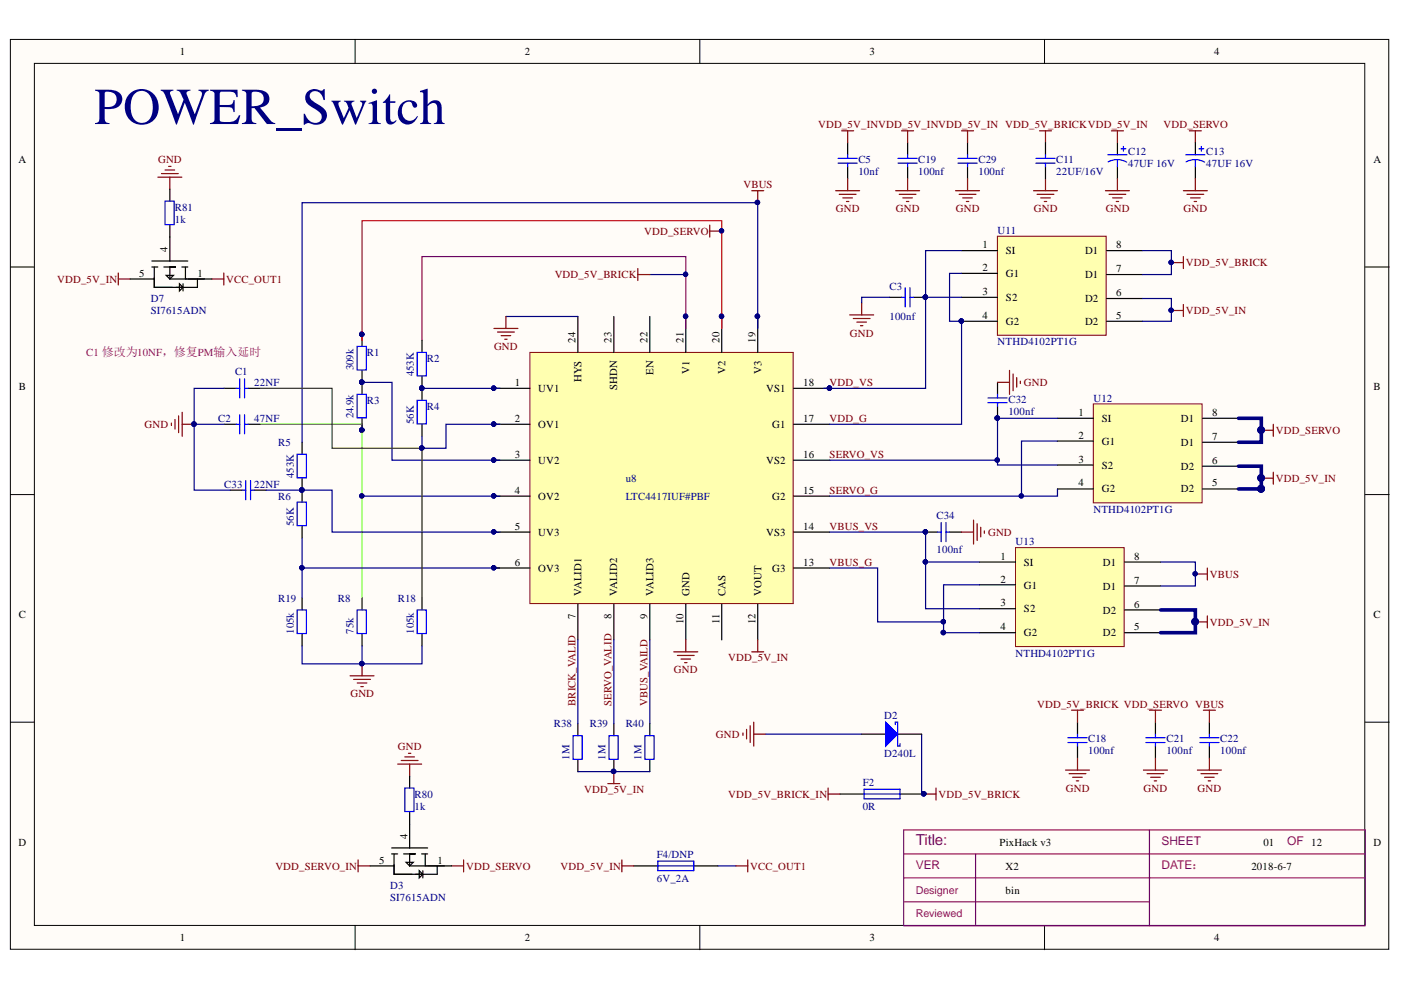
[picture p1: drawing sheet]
<svg xmlns="http://www.w3.org/2000/svg" width="297mm" height="210mm" viewBox="0 0 297 210" stroke-linecap="round" stroke-linejoin="round" font-family="sans-serif">
<defs><g id="words">
<text font-size="11" fill="#000080" x="20" y="26.3">POWER_Switch</text>
<text font-size="3.2" fill="#7d0089" x="194.2" y="179.1">Title:</text>
<g font-size="2.5" fill="#800080">
<text x="246.3" y="179.2">SHEET</text>
<text x="272.9" y="179.2">OF 12</text>
<text x="194.2" y="184.3">VER</text>
</g>
<text font-size="2.5" fill="#a1006a" x="246.3" y="184.3">DATE：</text>
<g font-size="2.3">
<text x="38.2" y="11.7">1</text>
<text x="111.3" y="11.7">2</text>
<text x="184.4" y="11.7">3</text>
<text x="257.5" y="11.7">4</text>
<text x="3.9" y="34.5">A</text>
<text x="291.2" y="34.5">A</text>
<text x="35.5" y="53.4" transform="rotate(-90 35.5 53.4)">4</text>
<text x="208.3" y="52.7">1</text>
<text x="213.3" y="53.9">SI</text>
<text x="230" y="53.9">D1</text>
<text x="236.6" y="52.7">8</text>
<text x="29.5" y="58.7">5</text>
<text x="41.9" y="58.7">1</text>
<text x="208.3" y="57.5">2</text>
<text x="213.3" y="58.8">G1</text>
<text x="230" y="59">D1</text>
<text x="236.6" y="57.7">7</text>
<text x="208.3" y="62.6">3</text>
<text x="213.3" y="63.8">S2</text>
<text x="230" y="64.1">D2</text>
<text x="236.6" y="62.8">6</text>
<text x="208.3" y="67.6">4</text>
<text x="213.3" y="68.9">G2</text>
<text x="230" y="68.9">D2</text>
<text x="236.6" y="67.6">5</text>
<text x="122" y="72.7" transform="rotate(-90 122 72.7)">24</text>
<text x="129.6" y="72.7" transform="rotate(-90 129.6 72.7)">23</text>
<text x="137.3" y="72.7" transform="rotate(-90 137.3 72.7)">22</text>
<text x="144.9" y="72.7" transform="rotate(-90 144.9 72.7)">21</text>
<text x="152.5" y="72.7" transform="rotate(-90 152.5 72.7)">20</text>
<text x="160.2" y="72.7" transform="rotate(-90 160.2 72.7)">19</text>
<text x="4" y="82.8">B</text>
<text x="109.1" y="81.8">1</text>
<text x="114.1" y="83.1">UV1</text>
<text x="123.3" y="81.1" transform="rotate(-90 123.3 81.1)">HYS</text>
<text x="130.9" y="82.8" transform="rotate(-90 130.9 82.8)">SHDN</text>
<text x="138.6" y="79.6" transform="rotate(-90 138.6 79.6)">EN</text>
<text x="146.2" y="79.3" transform="rotate(-90 146.2 79.3)">V1</text>
<text x="153.8" y="79.3" transform="rotate(-90 153.8 79.3)">V2</text>
<text x="161.4" y="79.3" transform="rotate(-90 161.4 79.3)">V3</text>
<text x="162.4" y="83.1">VS1</text>
<text x="170.3" y="81.8">18</text>
<text x="291.2" y="82.8">B</text>
<text x="109.1" y="89.4">2</text>
<text x="170.3" y="89.4">17</text>
<text x="228.7" y="88.2">1</text>
<text x="233.6" y="89.4">SI</text>
<text x="250.3" y="89.4">D1</text>
<text x="257" y="88.2">8</text>
<text x="114.1" y="90.7">OV1</text>
<text x="163.7" y="90.7">G1</text>
<text x="228.7" y="93">2</text>
<text x="233.6" y="94.3">G1</text>
<text x="250.3" y="94.5">D1</text>
<text x="257" y="93.3">7</text>
<text x="109.1" y="97.1">3</text>
<text x="114.1" y="98.3">UV2</text>
<text x="162.4" y="98.3">VS2</text>
<text x="170.3" y="97.1">16</text>
<text x="228.7" y="98.1">3</text>
<text x="233.6" y="99.3">S2</text>
<text x="250.3" y="99.6">D2</text>
<text x="257" y="98.3">6</text>
<text x="109.1" y="104.7">4</text>
<text x="114.1" y="105.9">OV2</text>
<text x="163.7" y="105.9">G2</text>
<text x="170.3" y="104.7">15</text>
<text x="228.7" y="103.1">4</text>
<text x="233.6" y="104.4">G2</text>
<text x="250.3" y="104.4">D2</text>
<text x="257" y="103.1">5</text>
<text x="109.1" y="112.4">5</text>
<text x="114.1" y="113.6">UV3</text>
<text x="162.4" y="113.6">VS3</text>
<text x="170.3" y="112.4">14</text>
<text x="109.1" y="120">6</text>
<text x="170.3" y="120">13</text>
<text x="212.1" y="118.7">1</text>
<text x="217.1" y="120">SI</text>
<text x="233.8" y="120">D1</text>
<text x="240.4" y="118.7">8</text>
<text x="114.1" y="121.2">OV3</text>
<text x="163.7" y="121.2">G3</text>
<text x="212.1" y="123.5">2</text>
<text x="217.1" y="124.8">G1</text>
<text x="233.8" y="125">D1</text>
<text x="240.4" y="123.8">7</text>
<text x="4" y="131">C</text>
<text x="122" y="131.2" transform="rotate(-90 122 131.2)">7</text>
<text x="123.3" y="126.3" transform="rotate(-90 123.3 126.3)">VALID1</text>
<text x="129.6" y="131.2" transform="rotate(-90 129.6 131.2)">8</text>
<text x="130.9" y="126.3" transform="rotate(-90 130.9 126.3)">VALID2</text>
<text x="137.3" y="131.2" transform="rotate(-90 137.3 131.2)">9</text>
<text x="138.6" y="126.3" transform="rotate(-90 138.6 126.3)">VALID3</text>
<text x="146.2" y="126.3" transform="rotate(-90 146.2 126.3)">GND</text>
<text x="153.8" y="126.3" transform="rotate(-90 153.8 126.3)">CAS</text>
<text x="161.4" y="126.3" transform="rotate(-90 161.4 126.3)">VOUT</text>
<text x="212.1" y="128.6">3</text>
<text x="217.1" y="129.9">S2</text>
<text x="233.8" y="130.1">D2</text>
<text x="240.4" y="128.8">6</text>
<text x="291.2" y="131">C</text>
<text x="144.9" y="132.4" transform="rotate(-90 144.9 132.4)">10</text>
<text x="152.5" y="132.3" transform="rotate(-90 152.5 132.3)">11</text>
<text x="160.2" y="132.4" transform="rotate(-90 160.2 132.4)">12</text>
<text x="212.1" y="133.7">4</text>
<text x="217.1" y="134.9">G2</text>
<text x="233.8" y="134.9">D2</text>
<text x="240.4" y="133.7">5</text>
<text x="3.9" y="179.3">D</text>
<text x="86.4" y="177.8" transform="rotate(-90 86.4 177.8)">4</text>
<text x="211.9" y="179.3">PixHack v3</text>
<text x="267.9" y="179.3">01</text>
<text x="291.2" y="179.3">D</text>
<text x="80.4" y="183.1">5</text>
<text x="92.7" y="183.1">1</text>
<text x="213.2" y="184.4">X2</text>
<text x="265.3" y="184.4">2018-6-7</text>
<text x="213.2" y="189.4">bin</text>
<text x="38.2" y="199.6">1</text>
<text x="111.3" y="199.6">2</text>
<text x="184.4" y="199.6">3</text>
<text x="257.5" y="199.6">4</text>
</g>
<g font-size="2.3" fill="#800000">
<text x="173.4" y="27.2">VDD_5V_INVDD_5V_INVDD_5V_IN VDD_5V_BRICKVDD_5V_IN</text>
<text x="246.7" y="27.2">VDD_SERVO</text>
<text x="33.5" y="34.5">GND</text>
<text x="157.6" y="39.9">VBUS</text>
<text x="177.2" y="45">GND</text>
<text x="189.9" y="45">GND</text>
<text x="202.6" y="45">GND</text>
<text x="219.2" y="45">GND</text>
<text x="234.4" y="45">GND</text>
<text x="250.9" y="45">GND</text>
<text x="136.6" y="49.8">VDD_SERVO</text>
<text x="12.1" y="59.9">VDD_5V_IN</text>
<text x="48" y="59.9">VCC_OUT1</text>
<text x="117.6" y="59">VDD_5V_BRICK</text>
<text x="251.4" y="56.5">VDD_5V_BRICK</text>
<text x="180.2" y="71.4">GND</text>
<text x="251.4" y="66.6">VDD_5V_IN</text>
<text x="104.7" y="74.2">GND</text>
<text x="175.9" y="81.8">VDD_VS</text>
<text x="217.1" y="81.8">GND</text>
<text x="175.9" y="89.4">VDD_G</text>
<text x="30.6" y="90.7">GND</text>
<text x="270.5" y="92">VDD_SERVO</text>
<text x="175.9" y="97.1">SERVO_VS</text>
<text x="175.9" y="104.7">SERVO_G</text>
<text x="270.5" y="102.1">VDD_5V_IN</text>
<text x="175.9" y="112.4">VBUS_VS</text>
<text x="209.5" y="113.6">GND</text>
<text x="175.9" y="120">VBUS_G</text>
<text x="256.5" y="122.5">VBUS</text>
<text x="256.5" y="132.6">VDD_5V_IN</text>
<text x="142.9" y="142.8">GND</text>
<text x="154.4" y="140.3">VDD_5V_IN</text>
<text x="74.3" y="147.9">GND</text>
<text x="122" y="149.6" transform="rotate(-90 122 149.6)">BRICK_VALID</text>
<text x="129.6" y="149.6" transform="rotate(-90 129.6 149.6)">SERVO_VALID</text>
<text x="137.3" y="149.6" transform="rotate(-90 137.3 149.6)">VBUS_VAILD</text>
<text x="219.9" y="150.1">VDD_5V_BRICK VDD_SERVO VBUS</text>
<text x="84.4" y="158.9">GND</text>
<text x="151.8" y="156.4">GND</text>
<text x="226" y="167.9">GND</text>
<text x="242.5" y="167.9">GND</text>
<text x="253.9" y="167.9">GND</text>
<text x="123.9" y="168.1">VDD_5V_IN</text>
<text x="154.4" y="169.2">VDD_5V_BRICK_IN</text>
<text x="199" y="169.2">VDD_5V_BRICK</text>
<text x="58.4" y="184.4">VDD_SERVO_IN</text>
<text x="98.8" y="184.4">VDD_SERVO</text>
<text x="118.9" y="184.4">VDD_5V_IN</text>
<text x="159.1" y="184.4">VCC_OUT1</text>
</g>
<g font-size="2.3" fill="#000080">
<text x="182" y="34.6">C5</text>
<text x="194.7" y="34.6">C19</text>
<text x="207.5" y="34.6">C29</text>
<text x="223.9" y="34.6">C11</text>
<text x="239.2" y="32.8">C12</text>
<text x="239.2" y="35.3">47UF 16V</text>
<text x="255.8" y="32.8">C13</text>
<text x="255.8" y="35.3">47UF 16V</text>
<text x="182" y="37.1">10nf</text>
<text x="194.7" y="37.1">100nf</text>
<text x="207.5" y="37.1">100nf</text>
<text x="223.9" y="37.1">22UF/16V</text>
<text x="37.1" y="44.7">R81</text>
<text x="37.1" y="47.3">1k</text>
<text x="211.5" y="49.6">U11</text>
<text x="32" y="64">D7</text>
<text x="188.6" y="61.6">C3</text>
<text x="32" y="66.5">SI7615ADN</text>
<text x="188.6" y="67.9">100nf</text>
<text x="77.8" y="75.5">R1</text>
<text x="90.5" y="76.8">R2</text>
<text x="211.5" y="73.2">NTHD4102PT1G</text>
<text x="49.8" y="79.6">C1</text>
<text x="53.9" y="81.8">22NF</text>
<text x="75" y="78.5" transform="rotate(-90 75 78.5)">309k</text>
<text x="87.7" y="79.8" transform="rotate(-90 87.7 79.8)">453K</text>
<text x="46.3" y="89.4">C2</text>
<text x="53.9" y="89.4">47NF</text>
<text x="75" y="88.7" transform="rotate(-90 75 88.7)">24.9k</text>
<text x="77.8" y="85.6">R3</text>
<text x="87.7" y="90" transform="rotate(-90 87.7 90)">56K</text>
<text x="90.5" y="86.9">R4</text>
<text x="213.8" y="85.4">C32</text>
<text x="213.8" y="87.9">100nf</text>
<text x="231.8" y="85.1">U12</text>
<text x="59" y="94.5">R5</text>
<text x="62.3" y="101.4" transform="rotate(-90 62.3 101.4)">453K</text>
<text x="47.5" y="103.4">C33</text>
<text x="53.9" y="103.4">22NF</text>
<text x="59" y="105.9">R6</text>
<text x="132.7" y="102.1">u8</text>
<text x="132.7" y="105.9">LTC4417IUF#PBF</text>
<text x="62.3" y="111.5" transform="rotate(-90 62.3 111.5)">56K</text>
<text x="198.6" y="110.1">C34</text>
<text x="231.8" y="108.7">NTHD4102PT1G</text>
<text x="198.6" y="117.2">100nf</text>
<text x="215.3" y="115.7">U13</text>
<text x="59" y="127.6">R19</text>
<text x="71.7" y="127.6">R8</text>
<text x="84.4" y="127.6">R18</text>
<text x="62.3" y="134.4" transform="rotate(-90 62.3 134.4)">105k</text>
<text x="75" y="134.4" transform="rotate(-90 75 134.4)">75k</text>
<text x="87.7" y="134.4" transform="rotate(-90 87.7 134.4)">105k</text>
<text x="215.3" y="139.2">NTHD4102PT1G</text>
<text x="117.4" y="154.2">R38</text>
<text x="125" y="154.2">R39</text>
<text x="132.7" y="154.2">R40</text>
<text x="187.5" y="152.3">D2</text>
<text x="120.7" y="161" transform="rotate(-90 120.7 161)">1M</text>
<text x="128.3" y="161" transform="rotate(-90 128.3 161)">1M</text>
<text x="136" y="161" transform="rotate(-90 136 161)">1M</text>
<text x="187.5" y="160.5">D240L</text>
<text x="230.7" y="157.4">C18</text>
<text x="230.7" y="159.9">100nf</text>
<text x="247.3" y="157.4">C21</text>
<text x="247.3" y="159.9">100nf</text>
<text x="258.7" y="157.4">C22</text>
<text x="258.7" y="159.9">100nf</text>
<text x="182.9" y="166.6">F2</text>
<text x="87.9" y="169.2">R80</text>
<text x="87.9" y="171.7">1k</text>
<text x="182.9" y="171.7">0R</text>
<text x="139.3" y="181.8">F4/DNP</text>
<text x="82.7" y="188.4">D3</text>
<text x="82.7" y="191">SI7615ADN</text>
<text x="139.3" y="186.9">6V_2A</text>
</g>
<g font-size="2.3" fill="#800080">
<text x="18.3" y="75.5">C1 修改为10NF，修复PM输入延时</text>
<text x="194.2" y="189.4">Designer</text>
<text x="194.2" y="194.5">Reviewed</text>
</g>
</g></defs>
<g fill="#fffcf8" stroke="#000" stroke-width=".21">
<path d="M2.2 8.4h292.2v192.9h-292.2z"/>
<path d="M7.3 13.4h282.1v182.8h-282.1z"/>
</g>
<path d="M75.3 8.4v5M148.4 8.4v5M221.5 8.4v5M2.2 56.6h5.1M289.5 56.6h5M2.2 104.9h5.1M289.5 104.9h5M2.2 153.1h5.1M289.5 153.1h5M75.3 196.3v5.1M148.4 196.3v5.1M221.5 196.3v5.1" fill="none" stroke="#000" stroke-width=".21"/>
<path d="M243.7 176v20.3M191.6 196v-20h97.9v20M191.6 181.1h97.9M191.6 191.2h52.1M191.6 186.1h97.9M191.6 196.3h97.9M206.8 181.1v14.9" fill="none" stroke="#800080" stroke-width=".25"/>
<path d="M112.4 74.7h55.8v53.3h-55.8z" fill="#ffffb0" stroke="#800000" stroke-width=".21"/>
<g fill="none" stroke="#000" stroke-width=".25">
<path d="M122.5 67.1v7.6M130.1 67.1v7.6M137.8 67.1v7.6M145.4 67.1v7.6M153 67.1v7.6M160.7 67.1v7.6M104.7 82.3h7.7M104.7 90h7.7M104.7 97.6h7.7M168.3 82.3h7.6M168.3 90h7.6M168.3 97.6h7.6"/>
<path d="M104.7 105.2h7.7M104.7 112.8h7.7M168.3 105.2h7.6M168.3 112.8h7.6M104.7 120.4h7.7M122.5 128.1v7.6M130.1 128.1v7.6M137.8 128.1v7.6M145.4 128.1v7.6M153 128.1v7.6M160.7 128.1v7.6M168.3 120.4h7.6"/>
</g>
<g fill="#000080" stroke="#000080" stroke-width=".21">
<circle cx="104.7" cy="82.3" r=".46"/>
<circle cx="104.7" cy="89.9" r=".46"/>
<circle cx="104.7" cy="97.5" r=".46"/>
<circle cx="104.7" cy="105.1" r=".46"/>
<circle cx="104.7" cy="112.8" r=".46"/>
<circle cx="104.7" cy="120.4" r=".46"/>
<circle cx="175.8" cy="82.3" r=".46"/>
<circle cx="160.6" cy="67.1" r=".47"/>
<circle cx="153" cy="67.1" r=".46"/>
<circle cx="145.3" cy="67.1" r=".46"/>
</g>
<path d="M211.5 50.1h23v21h-23z" fill="#ffffb0" stroke="#800000" stroke-width=".21"/>
<g fill="none" stroke="#000" stroke-width=".25">
<path d="M203.9 58h7.6M203.9 53.1h7.6M234.6 53.1h7.7M234.6 58.2h7.7M76.8 70.9v2.5M76.8 78.5v5.1M89.5 72.2v2.5M89.5 79.8v5.1M203.9 68.1h7.6M203.9 63h7.6M234.6 68.1h7.7M234.6 63.3h7.7"/>
<path d="M64.1 93.8v2.5M76.8 88.7v2.5M89.5 90v2.5M64.1 101.4v5.1M64.1 111.5v2.6M64.1 126.8v2.5M64.1 134.4v2.5M76.8 126.8v2.5M76.8 134.4v2.5M89.5 126.8v2.5M89.5 134.4v2.5"/>
</g>
<g fill="#000080" stroke="#000080" stroke-width=".21">
<circle cx="203.8" cy="68.1" r=".46"/>
<circle cx="145.3" cy="67.1" r=".46"/>
<circle cx="145.3" cy="58.2" r=".46"/>
<circle cx="104.7" cy="82.3" r=".46"/>
<circle cx="89.4" cy="82.3" r=".46"/>
<circle cx="76.7" cy="70.9" r=".47"/>
<circle cx="76.7" cy="81" r=".46"/>
<circle cx="104.7" cy="97.5" r=".46"/>
<circle cx="76.7" cy="91.2" r=".46"/>
<circle cx="64" cy="103.9" r=".46"/>
<circle cx="76.7" cy="105.1" r=".46"/>
<circle cx="104.7" cy="105.1" r=".46"/>
<circle cx="64" cy="120.4" r=".46"/>
<circle cx="76.7" cy="140.7" r=".46"/>
<circle cx="130.1" cy="163.6" r=".46"/>
<circle cx="153" cy="48.9" r=".46"/>
<circle cx="160.6" cy="42.9" r=".46"/>
<circle cx="248.3" cy="55.6" r=".47"/>
<circle cx="248.3" cy="65.8" r=".46"/>
</g>
<path d="M145.4 69.6v-15.2h-55.9v17.8" fill="none" stroke="#800080" stroke-width=".25"/>
<path d="M137.8 58.2h7.6M242.3 53.1h6.1v5.1h-6.1M107.3 67.1h15.2M242.3 63.3h6.1v4.8h-6.1M76.8 81.1h6.3v16.5h22.9M89.5 82.3h16.5M76.8 105.2h29.2M64.1 136.9v3.8h12.7M64.1 120.4v6.4M76.8 136.9v3.8M89.5 136.9v3.8h-12.7" fill="none" stroke="#000080" stroke-width=".25"/>
<path d="M75.7 73.4h2v5.1h-2zM88.5 74.7h1.9v5h-1.9zM63 96.3h2v5h-2zM75.7 83.6h2v5h-2zM88.5 84.9h1.9v5h-1.9zM63 106.5h2v4.9h-2zM63 129.3h2v5h-2zM75.7 129.3h2v5h-2zM88.5 129.3h1.9v5h-1.9z" fill="none" stroke="#00f" stroke-width=".25"/>
<g fill="none" stroke="#800000" stroke-width=".25">
<path d="M135.2 56.9v2.6M135.2 58.2h2.6M150.5 47.7v2.6M150.5 49h2.5M159.4 40.4h2.5M160.7 40.4v2.6M248.4 55.7h2.5M250.9 54.4v2.5M104.7 69.6h5.1M105.5 70.4h3.5M106.2 71.2h2.1M107 71.9h.5"/>
<path d="M107.3 67.1v2.5M248.4 65.8h2.5M250.9 64.6v2.5M142.9 138.2h5M143.6 139h3.6M144.4 139.7h2M145.4 135.7v2.5M74.2 143.3h5.1M75 144.1h3.5M75.7 144.8h2.1M76.5 145.6h.5M76.8 140.7v2.6"/>
<path d="M145.1 140.5h.6M128.9 166.1h2.5M130.1 163.6v2.5"/>
</g>
<path d="M231.8 85.6h23.1v21h-23.1z" fill="#ffffb0" stroke="#800000" stroke-width=".21"/>
<path d="M224.2 98.6h7.6M224.2 93.5h7.6M224.2 88.7h7.6M255 88.7h7.6M255 93.8h7.6M255 98.8h7.6M224.2 103.7h7.6M255 103.7h7.6" fill="none" stroke="#000" stroke-width=".25"/>
<path d="M175.9 97.6h35.6M224.2 93.5h-7.6v11.7" fill="none" stroke="#000080" stroke-width=".25"/>
<g fill="#000080" stroke="#000080" stroke-width=".21">
<circle cx="216.5" cy="105.1" r=".46"/>
<circle cx="211.4" cy="97.5" r=".47"/>
<circle cx="267.4" cy="91.2" r=".71"/>
<circle cx="267.4" cy="101.3" r=".71"/>
<circle cx="267.4" cy="103.6" r=".72"/>
</g>
<path d="M262.6 88.7h4.8v5.1h-4.8M262.6 98.8h4.8v4.9" fill="none" stroke="#000080" stroke-width=".76"/>
<path d="M267.4 91.2h2.6M270 90v2.5M267.4 101.4h2.6M270 100.1v2.6" fill="none" stroke="#800000" stroke-width=".25"/>
<path d="M215.3 116.1h23v21h-23z" fill="#ffffb0" stroke="#800000" stroke-width=".21"/>
<g fill="none" stroke="#000" stroke-width=".25">
<path d="M179.7 30.3v2.5M179.7 35.4v2.5M192.4 30.3v2.5M192.4 35.4v2.5M205.1 30.3v2.5M205.1 35.4v2.5M221.7 30.3v2.5M221.7 35.4v2.5M236.9 30.3v2.5M236.9 35.4v2.5M253.4 30.3v2.5M253.4 35.4v2.5"/>
<path d="M188.6 63h2.6M193.7 63h2.5M47.5 90h2.6M47.5 82.3h2.6M52.6 90h2.6M52.6 82.3h2.6M211.5 81.1v2.5M211.5 86.1v2.6M48.8 103.9h2.5M53.9 103.9h2.5M196.2 112.8h2.6M201.3 112.8h2.6"/>
<path d="M207.7 119.2h7.6M238.4 119.2h7.7M207.7 134.1h7.6M207.7 129.1h7.6M207.7 124h7.6M238.4 134.1h7.7M238.4 124.2h7.7M238.4 129.3h7.7M122.5 153.4v2.6M130.1 153.4v2.6M137.8 153.4v2.6M182.7 155.7h5.1"/>
<path d="M190.3 155.7h5.1M228.5 153.1v2.6M228.5 158.2v2.5M245 153.1v2.6M245 158.2v2.5M256.4 153.1v2.6M256.4 158.2v2.5M122.5 161.1v2.5M130.1 161.1v2.5M137.8 161.1v2.5M178.1 168.4h5.1M190.8 168.4h5.1"/>
</g>
<g fill="none" stroke="#000080" stroke-width=".25">
<path d="M203.9 53.1h-7.7v9.9M203.9 58h-2.6v10.1h2.6v21.9h-28M160.7 69.6v-26.6h-96.6v50.8M196.2 63v19.3h-21.6M196.2 63h7.7M41.2 90v13.9h7.6M41.2 90h6.3M47.5 82.3h-6.3v7.7M76.8 90v1.2M106 90h-11.4v5h-5.1v-2.5M224.2 88.7h-12.7v9.9h12.7M56.4 103.9h14v8.9h35.6"/>
<path d="M64.1 114.1v6.3h41.9M175.9 112.8h20.3v6.4M196.2 119.2v9.9h11.5M196.2 119.2h11.5M224.2 103.7v1.5h-48.3M246.1 119.2h7.3v5h-7.3M122.5 135.7v17.7M130.1 135.7v17.7M137.8 135.7v17.7M175.9 120.4h10.2v11.5h14M200.1 134.1h7.6M200.1 131.9v2.5"/>
<path d="M207.7 124h-7.6v7.9M162.4 155.7h20.3M195.4 155.7v12.7h.5M122.5 163.6h15.3"/>
</g>
<g fill="#000080" stroke="#000080" stroke-width=".21">
<circle cx="200" cy="134.1" r=".46"/>
<circle cx="200" cy="131.8" r=".46"/>
<circle cx="253.4" cy="131.8" r=".71"/>
<circle cx="253.4" cy="121.7" r=".46"/>
<circle cx="76.7" cy="91.2" r=".46"/>
<circle cx="41.1" cy="89.9" r=".46"/>
<circle cx="76.7" cy="105.1" r=".46"/>
<circle cx="196.2" cy="63" r=".46"/>
<circle cx="211.4" cy="88.6" r=".46"/>
<circle cx="196.2" cy="112.8" r=".46"/>
<circle cx="104.7" cy="120.4" r=".46"/>
<circle cx="64" cy="120.4" r=".46"/>
<circle cx="104.7" cy="89.9" r=".46"/>
<circle cx="89.4" cy="95" r=".46"/>
<circle cx="203.8" cy="68.1" r=".46"/>
<circle cx="211.4" cy="97.5" r=".47"/>
<circle cx="267.4" cy="103.6" r=".72"/>
<circle cx="196.2" cy="119.1" r=".46"/>
<circle cx="160.6" cy="67.1" r=".47"/>
<circle cx="160.6" cy="42.9" r=".46"/>
<circle cx="130.1" cy="163.6" r=".46"/>
<circle cx="175.8" cy="82.3" r=".46"/>
<circle cx="216.5" cy="105.1" r=".46"/>
<circle cx="104.7" cy="112.8" r=".46"/>
<circle cx="64" cy="103.9" r=".46"/>
<circle cx="195.9" cy="168.3" r=".46"/>
</g>
<path d="M262.6 103.7h4.8v.2M246.1 129.3h7.3v4.8h-7.3" fill="none" stroke="#000080" stroke-width=".76"/>
<g fill="none" stroke="#800000" stroke-width=".25">
<path d="M178.4 27.7h2.6M179.7 27.7v2.6M179.7 37.9v2.5M191.2 27.7h2.5M192.4 27.7v2.6M192.4 37.9v2.5M203.9 27.7h2.5M205.1 27.7v2.6M205.1 37.9v2.5M220.4 27.7h2.5M221.7 27.7v2.6M221.7 37.9v2.5"/>
<path d="M235.6 27.7h2.6M236.9 27.7v2.6M236.9 37.9v2.5M252.2 27.7h2.5M253.4 27.7v2.6M253.4 37.9v2.5M177.2 40.4h5.1M177.9 41.2h3.6M178.7 42h2M179.5 42.7h.5M189.9 40.4h5.1M190.6 41.2h3.6"/>
<path d="M191.4 42h2M192.2 42.7h.5M202.6 40.4h5.1M203.4 41.2h3.5M204.1 42h2.1M204.9 42.7h.5M219.1 40.4h5.1M219.9 41.2h3.5M220.6 42h2.1M221.4 42.7h.5M234.4 40.4h5.1M235.1 41.2h3.6"/>
<path d="M235.9 42h2M236.7 42.7h.5M250.9 40.4h5.1M251.7 41.2h3.5M252.4 42h2.1M253.2 42.7h.5M180.1 66.8h5.1M180.9 67.5h3.6M181.7 68.3h2M182.4 69.1h.5M182.7 64.2v2.6M214 78.5v5.1"/>
<path d="M214.8 79.3v3.5M36.3 89.7v.5M37.1 88.9v2.1M37.9 88.2v3.5M38.6 87.4v5.1M38.6 90h2.6M211.5 81.1h2.5M215.6 80.1v2M216.3 80.8v.5M203.9 112.8h2.5M206.4 110.3v5.1M207.2 111v3.6"/>
<path d="M207.9 111.8v2M208.7 112.6v.5M159.4 138.2h2.5M160.7 135.7v2.5M253.4 131.9h2.6M253.4 121.7h2.6M256 120.4v2.6M256 130.6v2.5M157.5 155.4v.5M158.3 154.6v2.1M159 153.9v3.5M159.8 153.1v5.1"/>
<path d="M159.8 155.7h2.6M227.2 150.6h2.5M228.5 150.6v2.5M243.7 150.6h2.5M245 150.6v2.5M255.1 150.6h2.6M256.4 150.6v2.5M175.6 167.1v2.5M175.6 168.4h2.5M195.9 168.4h2.6M198.5 167.1v2.5M225.9 163.3h5.1"/>
<path d="M226.7 164h3.5M227.4 164.8h2.1M228.2 165.6h.5M228.5 160.7v2.6M242.4 163.3h5.1M243.2 164h3.6M244 164.8h2M244.7 165.6h.5M245 160.7v2.6M253.9 163.3h5.1M254.6 164h3.6M255.4 164.8h2"/>
<path d="M256.2 165.6h.5M256.4 160.7v2.6M75.9 182.3v2.6M75.9 183.6h2.6M95.8 183.6h2.5M98.3 182.3v2.6"/>
</g>
<g fill="none" stroke="#00f" stroke-width=".25">
<path d="M177.7 33.6h4.1M177.7 34.6h4.1M179.7 32.8v.8M179.7 34.6v.8M190.4 33.6h4.1M190.4 34.6h4.1M192.4 32.8v.8M192.4 34.6v.8M203.1 33.6h4.1M203.1 34.6h4.1M205.1 32.8v.8M205.1 34.6v.8"/>
<path d="M219.6 33.6h4.1M219.6 34.6h4.1M221.7 32.8v.8M221.7 34.6v.8M234.9 32.8h4M236.9 33.8l.8 .1 1.2 .5M236.9 33.8l-1.2 .2-.8 .3M236.9 33.8v1.6M237.7 31.5h1M238.2 31v1.1M251.4 32.8h4.1M253.4 33.8l.9 .1 1.1 .5"/>
<path d="M253.4 33.8l-1.2 .2-.7 .3M253.4 33.8v1.6M254.2 31.5h1M254.7 31v1.1M191.2 63h.7M191.9 61v4.1M192.9 61v4.1M192.9 63h.8M50.1 90h.7M50.1 82.3h.7M50.8 80.3v4.1M50.8 87.9v4.1"/>
<path d="M51.8 80.3v4.1M51.8 87.9v4.1M51.8 90h.8M51.8 82.3h.8M209.5 84.4h4M209.5 85.4h4M211.5 83.6v.8M211.5 85.4v.7M51.3 103.9h.8M52.1 101.9v4.1M53.1 101.9v4.1M53.1 103.9h.8"/>
<path d="M198.8 112.8h.7M199.5 110.8v4M200.6 110.8v4M200.6 112.8h.7M121.5 156h1.9v5h-1.9zM129.1 156h2v5h-2zM136.7 156h2v5h-2zM226.4 156.4h4.1M226.4 157.4h4.1M228.5 155.7v.7M228.5 157.4v.8M242.9 156.4h4.1"/>
<path d="M242.9 157.4h4.1M245 155.7v.7M245 157.4v.8M254.4 156.4h4M254.4 157.4h4M256.4 155.7v.7M256.4 157.4v.8M183.2 167.3h7.6v2.1h-7.6zM183.2 168.4h7.6"/>
</g>
<path d="M55.2 90h21.6M76.8 91.2v35.6" fill="none" stroke="#0f0" stroke-width=".25"/>
<path d="M55.2 82.3h15.2v12.7h19.1v31.8" fill="none" stroke="#008000" stroke-width=".25"/>
<path d="M187.8 153.1l2.5 2.6-2.5 2.5z" fill="#00f"/>
<path d="M35 42.6h1.9v5h-1.9zM187.8 153.1l2.5 2.6-2.5 2.5zM189.8 153.6v-.5h.5v5.1h.5v-.5M85.8 167.1h2v5h-2zM139.5 182.6h7.6v2h-7.6zM139.5 183.6h7.6" fill="none" stroke="#00f" stroke-width=".25"/>
<g fill="none" stroke="#000" stroke-width=".25">
<path d="M27.6 59.2h5.1M32.2 55.3h7.6M32.2 56.6h1.3M32.7 59.2v1.7h3.8M32.7 58.9v2h6.1l-.8-.7v1.5l.8-.8M32.7 56.6v2.6M34.7 56.6h2.6h-1.3v2.6h3.6M35.2 58.4h1.6l-.8 .8zM36 40.1v2.5M36 47.7v7.6M38.6 56.6h1.2M39.3 56.6v2.6h4.1"/>
<path d="M39.8 59.2h5.1M41.9 59.2v1.7h-4.6M38.8 60.2v1.5M83 179.8h7.7M86.9 164.5v2.6M86.9 172.2v7.6M78.5 183.6h5M83 181.1h1.3M83.5 183.6v1.8h3.9M83.5 183.3v2.1h6.1l-.7-.8v1.5l.7-.7M83.5 181.1v2.5M85.6 181.1h2.5h-1.2v2.5h3.5"/>
<path d="M86.1 182.8h1.5l-.7 .8zM89.4 181.1h1.3M89.6 184.6v1.5M90.2 181.1v2.5h4M90.7 183.6h5.1M92.7 183.6v1.8h-4.6M134.4 183.6h5.1M147.1 183.6h5.1"/>
</g>
<g fill="none" stroke="#800000" stroke-width=".25">
<path d="M33.5 37.6h5.1M34.2 36.8h3.6M35 36h2M35.8 35.3h.5M36 37.6v2.5M25.1 59.2h2.5M25.1 57.9v2.5M44.9 59.2h2.5M47.4 57.9v2.5M86.6 159.7h.5M84.3 162h5.1M85.1 161.2h3.5"/>
<path d="M85.8 160.5h2.1M86.9 162v2.5M131.8 182.3v2.6M131.8 183.6h2.6M156 183.6h2.5M158.5 182.3v2.6"/>
</g>
<path d="M188.6 63h-5.9v1.2M152.2 183.6h3.8" fill="none" stroke="#000080" stroke-width=".25"/>
<path d="M153 69.6v-22.8h-76.2v25.4" fill="none" stroke="#f00" stroke-width=".25"/>
<g fill="#000080" stroke="#000080" stroke-width=".21">
<circle cx="153" cy="67.1" r=".46"/>
<circle cx="153" cy="48.9" r=".46"/>
<circle cx="76.7" cy="70.9" r=".47"/>
</g>
<use href="#words"/>
</svg>
